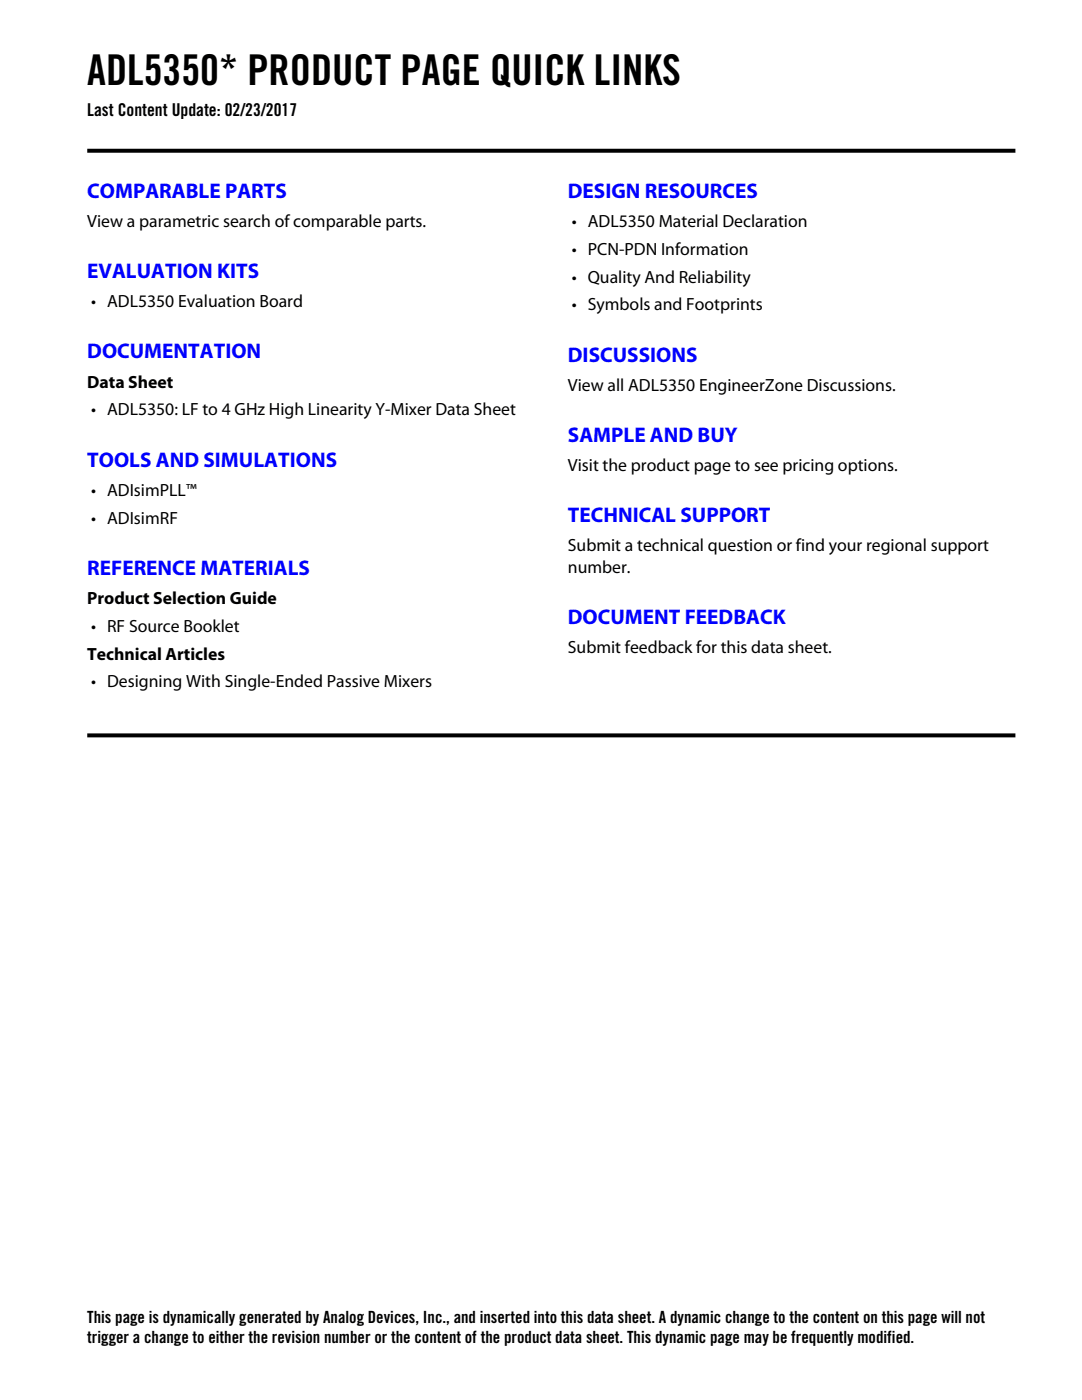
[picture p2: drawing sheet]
<svg xmlns="http://www.w3.org/2000/svg" width="216mm" height="279mm" viewBox="0 0 216 279" stroke-linecap="round" stroke-linejoin="round" font-family="sans-serif">
<defs><g id="words">
<text font-size="8.5" x="17.4" y="17">ADL5350* PRODUCT PAGE QUICK LINKS</text>
<g font-size="4.2" fill="#00f">
<text x="17.4" y="39.5">COMPARABLE PARTS</text>
<text x="113.3" y="39.5">DESIGN RESOURCES</text>
<text x="17.4" y="55.5">EVALUATION KITS</text>
<text x="17.4" y="71.5">DOCUMENTATION</text>
<text x="113.3" y="72.2">DISCUSSIONS</text>
<text x="113.3" y="88.2">SAMPLE AND BUY</text>
<text x="17.4" y="93.1">TOOLS AND SIMULATIONS</text>
<text x="113.3" y="104.2">TECHNICAL SUPPORT</text>
<text x="17.4" y="114.7">REFERENCE MATERIALS</text>
<text x="113.3" y="124.5">DOCUMENT FEEDBACK</text>
</g>
<g font-size="3.5">
<text x="17.4" y="23.1">Last Content Update: 02/23/2017</text>
<text x="17.4" y="45.3">View a parametric search of comparable parts.</text>
<text x="114.1" y="45.3">• ADL5350 Material Declaration</text>
<text x="114.1" y="50.8">• PCN-PDN Information</text>
<text x="114.1" y="56.4">• Quality And Reliability</text>
<text x="18.2" y="61.3">• ADL5350 Evaluation Board</text>
<text x="114.1" y="61.9">• Symbols and Footprints</text>
<text x="17.4" y="77.3">Data Sheet</text>
<text x="113.3" y="78">View all ADL5350 EngineerZone Discussions.</text>
<text x="18.2" y="82.9">• ADL5350: LF to 4 GHz High Linearity Y-Mixer Data Sheet</text>
<text x="113.3" y="94">Visit the product page to see pricing options.</text>
<text x="18.2" y="98.9">• ADIsimPLL™</text>
<text x="18.2" y="104.5">• ADIsimRF</text>
<text x="113.3" y="110">Submit a technical question or find your regional support</text>
<text x="113.3" y="114.3">number.</text>
<text x="17.4" y="120.5">Product Selection Guide</text>
<text x="17.4" y="131.6">Technical Articles</text>
<text x="18.2" y="126.1">• RF Source Booklet</text>
<text x="113.3" y="130.3">Submit feedback for this data sheet.</text>
<text x="18.2" y="137.2">• Designing With Single-Ended Passive Mixers</text>
</g>
<g font-size="3.4">
<text x="17.4" y="264.1">This page is dynamically generated by Analog Devices, Inc., and inserted into this data sheet. A dynamic change to the content on this page will not</text>
<text x="17.4" y="268.1">trigger a change to either the revision number or the content of the product data sheet. This dynamic page may be frequently modified.</text>
</g>
</g></defs>
<g fill="#000">
<path d="M17.4 29.7h92.4l.4 .8h-92.8zM109.8 29.7h92.8v.8h-92.4z"/>
<path d="M17.4 146.4h92.4l.4 .8h-92.8zM109.8 146.4h92.8v.8h-92.4z"/>
</g>
<use href="#words"/>
</svg>
